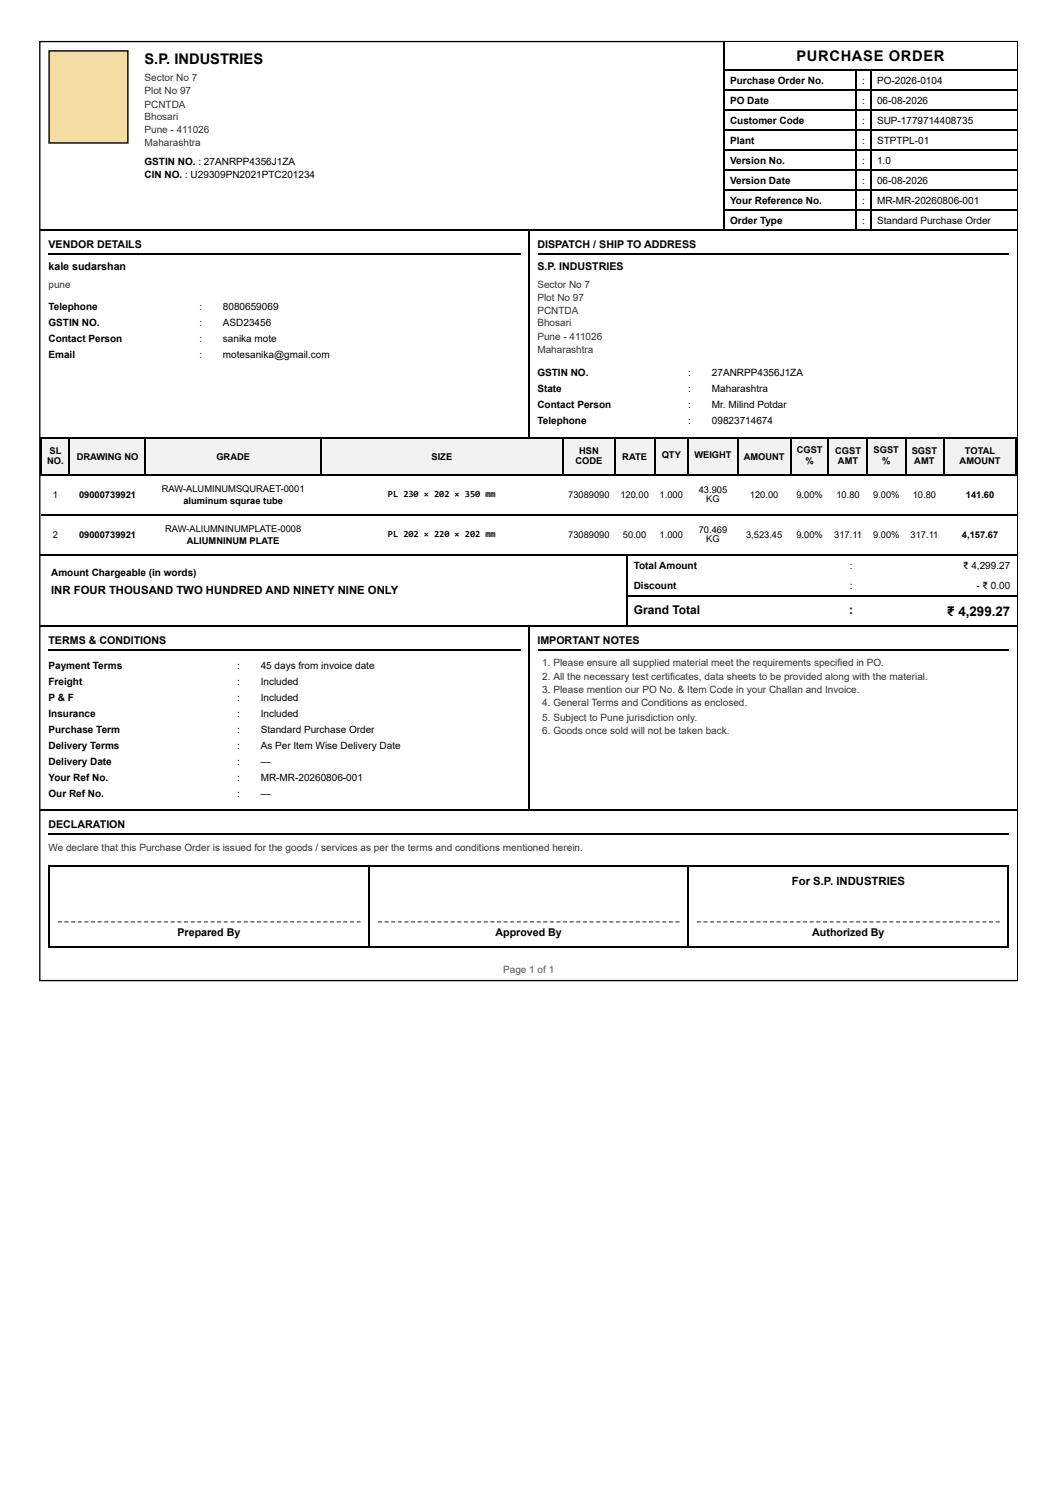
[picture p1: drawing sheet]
<svg xmlns="http://www.w3.org/2000/svg" width="210mm" height="297mm" viewBox="0 0 210 297" stroke-linecap="round" stroke-linejoin="round" font-family="sans-serif">
<defs><g id="words">
<g font-size="2.9">
<text x="28.7" y="12.6">S.P. INDUSTRIES</text>
<text x="158" y="12.1">PURCHASE ORDER</text>
</g>
<text font-size="2.6" x="187.9" y="122.1">₹ 4,299.27</text>
<g font-size="2.4">
<text x="125.7" y="121.9">Grand Total</text>
<text x="168.4" y="121.9">:</text>
</g>
<g font-size="2.2">
<text x="10.1" y="117.9">INR FOUR THOUSAND TWO HUNDRED AND NINETY NINE ONLY</text>
<text x="157" y="175.6">For S.P. INDUSTRIES</text>
</g>
<g font-size="2.1">
<text x="9.6" y="49.1">VENDOR DETAILS</text>
<text x="9.6" y="53.6">kale sudarshan</text>
<text x="106.6" y="49.1">DISPATCH / SHIP TO ADDRESS</text>
<text x="106.6" y="53.6">S.P. INDUSTRIES</text>
<text x="9.6" y="127.7">TERMS &amp; CONDITIONS</text>
<text x="106.6" y="127.7">IMPORTANT NOTES</text>
<text x="9.6" y="164.2">DECLARATION</text>
<text x="35.2" y="185.6">Prepared By</text>
<text x="98.3" y="185.6">Approved By</text>
<text x="161.1" y="185.6">Authorized By</text>
</g>
<g font-size="2" fill="#333">
<text x="28.7" y="16.1">Sector No 7</text>
<text x="28.7" y="18.7">Plot No 97</text>
<text x="28.7" y="21.3">PCNTDA</text>
<text x="28.7" y="23.7">Bhosari</text>
<text x="28.7" y="26.4">Pune - 411026</text>
<text x="28.7" y="29">Maharashtra</text>
<text x="9.6" y="57.1">pune</text>
<text x="106.6" y="57.1">Sector No 7</text>
<text x="106.6" y="59.7">Plot No 97</text>
<text x="106.6" y="62.4">PCNTDA</text>
<text x="106.6" y="64.7">Bhosari</text>
<text x="106.6" y="67.4">Pune - 411026</text>
<text x="106.6" y="70">Maharashtra</text>
<text x="107.6" y="132.2">1 . Please ensure all supplied material meet the requirements specified in PO.</text>
<text x="107.6" y="134.8">2. All the necessary test certificates, data sheets to be provided along with the material.</text>
<text x="107.6" y="137.5">3. Please mention our PO No. &amp; Item Code in your Challan and Invoice.</text>
<text x="107.6" y="140.1">4. General Terms and Conditions as enclosed.</text>
<text x="107.6" y="143.1">5. Subject to Pune jurisdiction only.</text>
<text x="107.6" y="145.7">6. Goods once sold will not be taken back.</text>
<text x="9.6" y="168.7">We declare that this Purchase Order is issued for the goods / services as per the terms and conditions mentioned herein.</text>
</g>
<g font-size="2">
<text x="144.8" y="16.6">Purchase Order No.</text>
<text x="171" y="16.6">:</text>
<text x="173.9" y="16.6">PO-2026-0104</text>
<text x="144.8" y="20.5">PO Date</text>
<text x="171" y="20.5">:</text>
<text x="173.9" y="20.5">06-08-2026</text>
<text x="144.8" y="24.5">Customer Code</text>
<text x="144.8" y="28.5">Plant</text>
<text x="171" y="24.5">:</text>
<text x="171" y="28.5">:</text>
<text x="173.9" y="24.5">SUP-1779714408735</text>
<text x="173.9" y="28.5">STPTPL-01</text>
<text x="28.7" y="32.7">GSTIN NO. : 27ANRPP4356J1ZA</text>
<text x="28.7" y="35.4">CIN NO. : U29309PN2021PTC201234</text>
<text x="144.8" y="32.5">Version No.</text>
<text x="171" y="32.5">:</text>
<text x="173.9" y="32.5">1.0</text>
<text x="144.8" y="36.4">Version Date</text>
<text x="144.8" y="40.4">Your Reference No.</text>
<text x="171" y="36.4">:</text>
<text x="171" y="40.4">:</text>
<text x="173.9" y="36.4">06-08-2026</text>
<text x="173.9" y="40.4">MR-MR-20260806-001</text>
<text x="144.8" y="44.4">Order Type</text>
<text x="171" y="44.4">:</text>
<text x="173.9" y="44.4">Standard Purchase Order</text>
<text x="9.6" y="61.6">Telephone</text>
<text x="9.6" y="64.7">GSTIN NO.</text>
<text x="39.5" y="61.6">:</text>
<text x="39.5" y="64.7">:</text>
<text x="44.2" y="61.6">8080659069</text>
<text x="44.2" y="64.7">ASD23456</text>
<text x="9.6" y="67.9">Contact Person</text>
<text x="9.6" y="71.1">Email</text>
<text x="39.5" y="67.9">:</text>
<text x="39.5" y="71.1">:</text>
<text x="44.2" y="67.9">sanika mote</text>
<text x="44.2" y="71.1">motesanika@gmail.com</text>
<text x="106.6" y="74.5">GSTIN NO.</text>
<text x="106.6" y="77.7">State</text>
<text x="136.5" y="74.5">:</text>
<text x="136.5" y="77.7">:</text>
<text x="141.2" y="74.5">27ANRPP4356J1ZA</text>
<text x="141.2" y="77.7">Maharashtra</text>
<text x="106.6" y="80.9">Contact Person</text>
<text x="136.5" y="80.9">:</text>
<text x="141.2" y="80.9">Mr. Milind Potdar</text>
<text x="106.6" y="84">Telephone</text>
<text x="136.5" y="84">:</text>
<text x="141.2" y="84">09823714674</text>
<text x="125.7" y="112.9">Total Amount</text>
<text x="168.5" y="112.9">:</text>
<text x="191" y="112.9">₹ 4,299.27</text>
<text x="10.1" y="114.2">Amount Chargeable (in words)</text>
<text x="125.7" y="116.9">Discount</text>
<text x="168.5" y="116.9">:</text>
<text x="193.6" y="116.9">- ₹ 0.00</text>
<text x="9.6" y="132.7">Payment Terms</text>
<text x="9.6" y="135.9">Freight</text>
<text x="47" y="132.7">:</text>
<text x="47" y="135.9">:</text>
<text x="51.7" y="132.7">45 days from invoice date</text>
<text x="51.7" y="135.9">Included</text>
<text x="9.6" y="139.1">P &amp; F</text>
<text x="9.6" y="142.3">Insurance</text>
<text x="47" y="139.1">:</text>
<text x="47" y="142.3">:</text>
<text x="51.7" y="139.1">Included</text>
<text x="51.7" y="142.3">Included</text>
<text x="9.6" y="145.4">Purchase Term</text>
<text x="9.6" y="148.6">Delivery Terms</text>
<text x="47" y="145.4">:</text>
<text x="47" y="148.6">:</text>
<text x="51.7" y="145.4">Standard Purchase Order</text>
<text x="51.7" y="148.6">As Per Item Wise Delivery Date</text>
<text x="9.6" y="151.8">Delivery Date</text>
<text x="9.6" y="155">Your Ref No.</text>
<text x="47" y="151.8">:</text>
<text x="47" y="155">:</text>
<text x="51.7" y="151.8">—</text>
<text x="51.7" y="155">MR-MR-20260806-001</text>
<text x="9.6" y="158.1">Our Ref No.</text>
<text x="47" y="158.1">:</text>
<text x="51.7" y="158.1">—</text>
</g>
<text font-size="2" fill="#555" x="99.8" y="193.1">Page 1 of 1</text>
<g font-size="1.9">
<text x="158" y="89.9">CGST</text>
<text x="173.3" y="89.9">SGST</text>
<text x="9.3" y="92">NO.</text>
<text x="9.8" y="90.1">SL</text>
<text x="15.2" y="91.2">DRAWING NO</text>
<text x="42.9" y="91.2">GRADE</text>
<text x="85.6" y="91.2">SIZE</text>
<text x="114.1" y="92">CODE</text>
<text x="114.8" y="90.1">HSN</text>
<text x="123.4" y="91.2">RATE</text>
<text x="131.2" y="90.9">QTY</text>
<text x="137.7" y="90.9">WEIGHT</text>
<text x="147.5" y="91.2">AMOUNT</text>
<text x="159.8" y="92">%</text>
<text x="165.6" y="90.1">CGST</text>
<text x="166.2" y="92">AMT</text>
<text x="174.9" y="92">%</text>
<text x="180.8" y="90.1">SGST</text>
<text x="181.3" y="92">AMT</text>
<text x="190.3" y="92">AMOUNT</text>
<text x="191.4" y="90.1">TOTAL</text>
<text x="10.5" y="98.9">1</text>
<text x="15.7" y="98.9">09000739921</text>
<text x="32.1" y="97.5">RAW-ALUMINUMSQURAET-0001</text>
<text x="36.4" y="99.9">aluminum squrae tube</text>
<text x="76.9" y="98.6">PL 230 × 202 × 350 mm</text>
<text x="112.7" y="98.9">73089090</text>
<text x="123" y="98.9">120.00</text>
<text x="130.8" y="98.9">1.000</text>
<text x="138.6" y="97.8">43.905</text>
<text x="140.1" y="99.7">KG</text>
<text x="148.7" y="98.9">120.00</text>
<text x="158" y="98.9">9.00%</text>
<text x="165.9" y="98.9">10.80</text>
<text x="173.1" y="98.9">9.00%</text>
<text x="181" y="98.9">10.80</text>
<text x="191.6" y="98.9">141.60</text>
<text x="10.5" y="106.8">2</text>
<text x="15.7" y="106.8">09000739921</text>
<text x="32.7" y="105.5">RAW-ALIUMNINUMPLATE-0008</text>
<text x="37.1" y="107.9">ALIUMNINUM PLATE</text>
<text x="76.9" y="106.5">PL 202 × 220 × 202 mm</text>
<text x="112.7" y="106.8">73089090</text>
<text x="123.6" y="106.8">50.00</text>
<text x="130.8" y="106.8">1.000</text>
<text x="138.6" y="105.7">70.469</text>
<text x="140.1" y="107.6">KG</text>
<text x="148" y="106.8">3,523.45</text>
<text x="158" y="106.8">9.00%</text>
<text x="165.4" y="106.8">317.11</text>
<text x="173.1" y="106.8">9.00%</text>
<text x="180.6" y="106.8">317.11</text>
<text x="190.8" y="106.8">4,157.67</text>
</g>
</g></defs>
<path d="M7.9 8.2h193.9v186.3h-193.9z" fill="none" stroke="#000" stroke-width=".26"/>
<path d="M143.8 8.4h57.9v5.5h-57.9z" fill="#fff"/>
<g fill="none" stroke="#000" stroke-width=".26">
<path d="M143.6 8.4v37.3M143.8 13.8h57.9M143.8 17.8h57.9M169.8 13.9v31.5M172.7 13.9v31.5M143.8 21.7h57.9M143.8 25.7h57.9M143.8 29.7h57.9M143.8 33.6h57.9M143.8 37.6h57.9M8 45.6h135.5M143.8 41.6h57.9"/>
<path d="M143.8 45.6h57.9"/>
</g>
<path d="M9.6 10h15.9v18.5h-15.9z" fill="#f4dca3"/>
<path d="M9.7 10.1h15.7v18.3h-15.7zM9.6 50.3h93.7M105 45.7v41.3M106.7 50.3h93.4M8 86.8h96.9M105.1 86.8h96.6" fill="none" stroke="#000" stroke-width=".26"/>
<g fill="#f2f2f2">
<path d="M8.3 87h5.5v7.1h-5.5z"/>
<path d="M13.8 87h15.1v7.1h-15.1z"/>
<path d="M28.9 87h34.7v7.1h-34.7z"/>
<path d="M63.6 87h48.1v7.1h-48.1z"/>
<path d="M111.7 87h10.4v7.1h-10.4z"/>
<path d="M122.1 87h7.6v7.1h-7.6z"/>
<path d="M129.7 87h6.9v7.1h-6.9z"/>
<path d="M136.6 87h9.8v7.1h-9.8z"/>
<path d="M146.4 87h10.3v7.1h-10.3z"/>
<path d="M156.7 87h7.7v7.1h-7.7z"/>
<path d="M164.4 87h7.7v7.1h-7.7z"/>
<path d="M172.1 87h7.4v7.1h-7.4z"/>
<path d="M179.5 87h7.6v7.1h-7.6z"/>
<path d="M187.1 87h14.6v7.1h-14.6z"/>
</g>
<g fill="none" stroke="#000" stroke-width=".26">
<path d="M8 86.8h193.7M8 94.2h193.7M8.2 86.7v7.7M13.7 86.7v7.7M28.8 86.7v7.7M63.7 86.7v7.7M111.6 86.7v7.7M121.9 86.7v7.7M129.9 86.7v7.7M136.5 86.7v7.7M146.3 86.7v7.7M156.9 86.7v7.7"/>
<path d="M164.3 86.7v7.7M171.9 86.7v7.7M179.6 86.7v7.7M187.3 86.7v7.7M201.6 86.7v7.7M8 110.1h193.7M8.3 102.2h193.4M124.3 110v14.3M124.4 118.3h77.3M8 124.1h116.2M9.6 128.9h93.7M106.7 128.9h93.4"/>
<path d="M124.4 124.1h77.3M9.6 165.4h190.5"/>
</g>
<g fill="#555">
<path d="M11.5 182.7h.8v.3h-.8zM12.8 182.7h.8v.3h-.8zM14.1 182.7h.8v.3h-.8zM15.4 182.7h.8v.3h-.8zM16.7 182.7h.8v.3h-.8zM18.1 182.7h.7v.3h-.7zM19.4 182.7h.8v.3h-.8zM20.7 182.7h.8v.3h-.8zM22 182.7h.8v.3h-.8zM23.3 182.7h.8v.3h-.8zM24.6 182.7h.8v.3h-.8zM26 182.7h.7v.3h-.7zM27.3 182.7h.8v.3h-.8zM28.6 182.7h.8v.3h-.8zM29.9 182.7h.8v.3h-.8zM31.2 182.7h.8v.3h-.8zM32.5 182.7h.8v.3h-.8zM33.9 182.7h.7v.3h-.7zM35.2 182.7h.8v.3h-.8zM36.5 182.7h.8v.3h-.8zM37.8 182.7h.8v.3h-.8zM39.1 182.7h.8v.3h-.8zM40.4 182.7h.8v.3h-.8zM41.8 182.7h.8v.3h-.8zM43.1 182.7h.8v.3h-.8zM44.4 182.7h.8v.3h-.8zM45.7 182.7h.8v.3h-.8zM47 182.7h.8v.3h-.8zM48.3 182.7h.8v.3h-.8zM49.7 182.7h.8v.3h-.8zM51 182.7h.8v.3h-.8zM52.3 182.7h.8v.3h-.8zM53.6 182.7h.8v.3h-.8zM54.9 182.7h.8v.3h-.8zM56.2 182.7h.8v.3h-.8zM57.6 182.7h.8v.3h-.8zM58.9 182.7h.8v.3h-.8zM60.2 182.7h.8v.3h-.8zM61.5 182.7h.8v.3h-.8zM62.8 182.7h.8v.3h-.8zM64.1 182.7h.8v.3h-.8zM65.5 182.7h.8v.3h-.8zM66.8 182.7h.8v.3h-.8zM68.1 182.7h.8v.3h-.8zM69.4 182.7h.8v.3h-.8zM70.7 182.7h.8v.3h-.8z"/>
<path d="M75 182.7h.8v.3h-.8zM76.3 182.7h.8v.3h-.8zM77.6 182.7h.8v.3h-.8zM78.9 182.7h.8v.3h-.8zM80.2 182.7h.8v.3h-.8zM81.5 182.7h.8v.3h-.8zM82.8 182.7h.8v.3h-.8zM84.1 182.7h.8v.3h-.8zM85.5 182.7h.7v.3h-.7zM86.8 182.7h.8v.3h-.8zM88.1 182.7h.8v.3h-.8zM89.4 182.7h.8v.3h-.8zM90.7 182.7h.8v.3h-.8zM92 182.7h.8v.3h-.8zM93.3 182.7h.8v.3h-.8zM94.6 182.7h.8v.3h-.8zM95.9 182.7h.8v.3h-.8zM97.3 182.7h.7v.3h-.7zM98.6 182.7h.8v.3h-.8zM99.9 182.7h.8v.3h-.8zM101.2 182.7h.8v.3h-.8zM102.5 182.7h.8v.3h-.8zM103.8 182.7h.8v.3h-.8zM105.1 182.7h.8v.3h-.8zM106.4 182.7h.8v.3h-.8zM107.7 182.7h.8v.3h-.8zM109.1 182.7h.7v.3h-.7zM110.4 182.7h.8v.3h-.8zM111.7 182.7h.8v.3h-.8zM113 182.7h.8v.3h-.8zM114.3 182.7h.8v.3h-.8zM115.6 182.7h.8v.3h-.8zM116.9 182.7h.8v.3h-.8zM118.2 182.7h.8v.3h-.8zM119.5 182.7h.8v.3h-.8zM120.9 182.7h.7v.3h-.7zM122.2 182.7h.8v.3h-.8zM123.5 182.7h.8v.3h-.8zM124.8 182.7h.8v.3h-.8zM126.1 182.7h.8v.3h-.8zM127.4 182.7h.8v.3h-.8zM128.7 182.7h.8v.3h-.8zM130 182.7h.8v.3h-.8zM131.3 182.7h.8v.3h-.8zM132.7 182.7h.7v.3h-.7zM134 182.7h.8v.3h-.8z"/>
<path d="M138.2 182.7h.8v.3h-.8zM139.5 182.7h.8v.3h-.8zM140.8 182.7h.8v.3h-.8zM142.2 182.7h.7v.3h-.7zM143.5 182.7h.8v.3h-.8zM144.8 182.7h.8v.3h-.8zM146.1 182.7h.8v.3h-.8zM147.4 182.7h.8v.3h-.8zM148.7 182.7h.8v.3h-.8zM150.1 182.7h.7v.3h-.7zM151.4 182.7h.8v.3h-.8zM152.7 182.7h.8v.3h-.8zM154 182.7h.8v.3h-.8zM155.3 182.7h.8v.3h-.8zM156.6 182.7h.8v.3h-.8zM158 182.7h.8v.3h-.8zM159.3 182.7h.8v.3h-.8zM160.6 182.7h.8v.3h-.8zM161.9 182.7h.8v.3h-.8zM163.2 182.7h.8v.3h-.8zM164.5 182.7h.8v.3h-.8zM165.9 182.7h.8v.3h-.8zM167.2 182.7h.8v.3h-.8zM168.5 182.7h.8v.3h-.8zM169.8 182.7h.8v.3h-.8zM171.1 182.7h.8v.3h-.8zM172.4 182.7h.8v.3h-.8zM173.8 182.7h.8v.3h-.8zM175.1 182.7h.8v.3h-.8zM176.4 182.7h.8v.3h-.8zM177.7 182.7h.8v.3h-.8zM179 182.7h.8v.3h-.8zM180.3 182.7h.8v.3h-.8zM181.7 182.7h.8v.3h-.8zM183 182.7h.8v.3h-.8zM184.3 182.7h.8v.3h-.8zM185.6 182.7h.8v.3h-.8zM186.9 182.7h.8v.3h-.8zM188.2 182.7h.8v.3h-.8zM189.6 182.7h.8v.3h-.8zM190.9 182.7h.8v.3h-.8zM192.2 182.7h.8v.3h-.8zM193.5 182.7h.8v.3h-.8zM194.8 182.7h.8v.3h-.8zM196.2 182.7h.7v.3h-.7zM197.5 182.7h.8v.3h-.8z"/>
</g>
<path d="M105 124.3v36.5M8 160.6h193.7M9.6 171.8h190.5M9.7 171.6v16.4M73.2 171.6v16.4M136.5 171.6v16.4M200 171.6v16.4M9.6 187.9h190.5" fill="none" stroke="#000" stroke-width=".26"/>
<use href="#words"/>
</svg>
